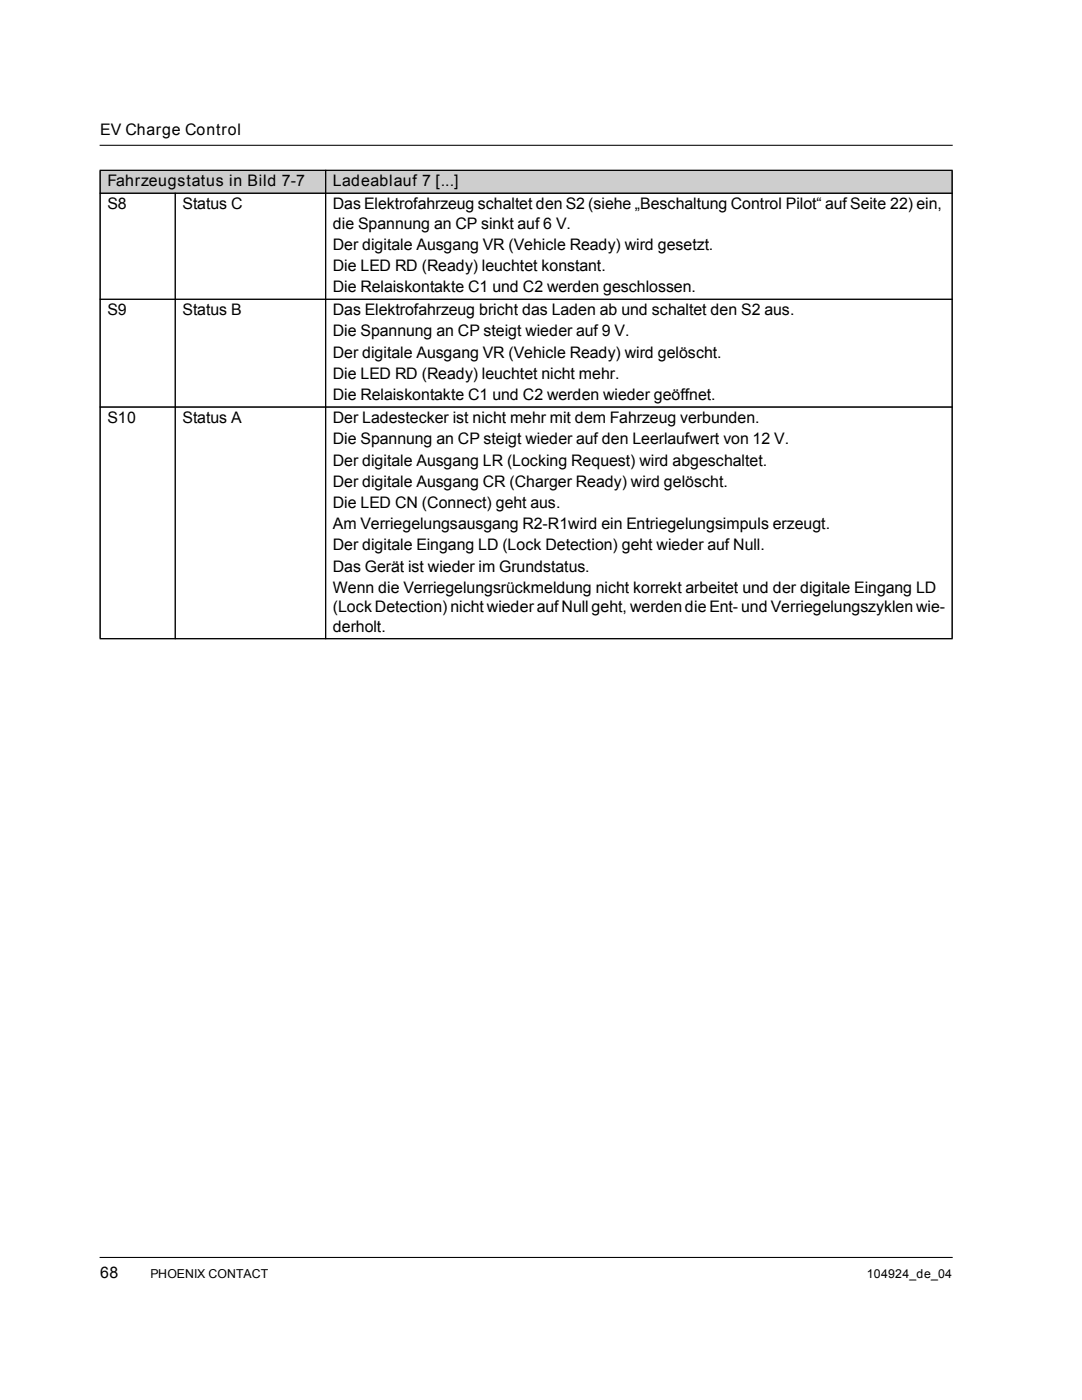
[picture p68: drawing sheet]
<svg xmlns="http://www.w3.org/2000/svg" width="216mm" height="279mm" viewBox="0 0 216 279" stroke-linecap="round" stroke-linejoin="round" font-family="sans-serif">
<defs><g id="words">
<g font-size="3.2">
<text x="20" y="27">EV Charge Control</text>
<text x="21.4" y="41.7">S8</text>
<text x="21.4" y="37.2">Fahrzeugstatus in Bild 7-7</text>
<text x="36.4" y="41.7">Status C</text>
<text x="66.4" y="41.7">Das Elektrofahrzeug schaltet den S2 (siehe „Beschaltung Control Pilot“ aufSeite 22) ein,</text>
<text x="66.4" y="37.2">Ladeablauf 7 [...]</text>
<text x="66.4" y="45.6">die Spannung an CP sinkt auf 6 V.</text>
<text x="66.4" y="49.9">Der digitale Ausgang VR (Vehicle Ready) wird gesetzt.</text>
<text x="66.4" y="54.1">Die LED RD (Ready) leuchtet konstant.</text>
<text x="66.4" y="58.3">Die Relaiskontakte C1 und C2 werden geschlossen.</text>
<text x="21.4" y="62.9">S9</text>
<text x="36.4" y="62.9">Status B</text>
<text x="66.4" y="62.9">Das Elektrofahrzeug bricht das Laden ab und schaltet den S2 aus.</text>
<text x="66.4" y="67.1">Die Spannung an CP steigt wieder auf 9 V.</text>
<text x="66.4" y="71.4">Der digitale Ausgang VR (Vehicle Ready) wird gelöscht.</text>
<text x="66.4" y="75.6">Die LED RD (Ready) leuchtet nicht mehr.</text>
<text x="66.4" y="79.8">Die Relaiskontakte C1 und C2 werden wieder geöffnet.</text>
<text x="21.4" y="84.5">S10</text>
<text x="36.4" y="84.5">Status A</text>
<text x="66.4" y="84.5">Der Ladestecker ist nicht mehr mit dem Fahrzeug verbunden.</text>
<text x="66.4" y="88.7">Die Spannung an CP steigt wieder auf den Leerlaufwert von 12 V.</text>
<text x="66.4" y="92.9">Der digitale Ausgang LR (Locking Request) wird abgeschaltet.</text>
<text x="66.4" y="97.2">Der digitale Ausgang CR (Charger Ready) wird gelöscht.</text>
<text x="66.4" y="101.4">Die LED CN (Connect) geht aus.</text>
<text x="66.4" y="105.6">Am Verriegelungsausgang R2-R1wird ein Entriegelungsimpuls erzeugt.</text>
<text x="66.4" y="109.9">Der digitale Eingang LD (Lock Detection) geht wieder auf Null.</text>
<text x="66.4" y="114.1">Das Gerät ist wieder im Grundstatus.</text>
<text x="66.4" y="118.3">Wenn die Verriegelungsrückmeldung nicht korrekt arbeitet und der digitale Eingang LD</text>
<text x="66.4" y="122.2">(Lock Detection) nicht wiederaufNull geht, werden die Ent- und Verriegelungszyklen wie-</text>
<text x="66.4" y="126.1">derholt.</text>
<text x="20" y="255.1">68</text>
</g>
<g font-size="2.5">
<text x="30" y="255.1">PHOENIX CONTACT</text>
<text x="173" y="255.1">104924_de_04</text>
</g>
</g></defs>
<path d="M20 29h170M20 251h170" fill="none" stroke="#000" stroke-width=".21"/>
<g fill="#ceced0">
<path d="M20 34h45v4.6h-45z"/>
<path d="M65 34h125v4.6h-125z"/>
</g>
<path d="M19.9 34h170.2M19.9 38.6h170.2M20 34.1v93.3M35 38.5v89.1M65 33.9v93.7M190 34.1v93.3M19.9 59.7h170.2M19.9 81.2h170.2M19.9 127.5h170.2" fill="none" stroke="#000" stroke-width=".2"/>
<path d="M19.9 34h170.2M19.9 38.6h170.2M20 34.1v93.3M35 38.5v89.1M65 33.9v93.7M190 34.1v93.3M19.9 59.7h170.2M19.9 81.2h170.2M19.9 127.5h170.2" fill="none" stroke="#000" stroke-width=".21"/>
<use href="#words"/>
</svg>
